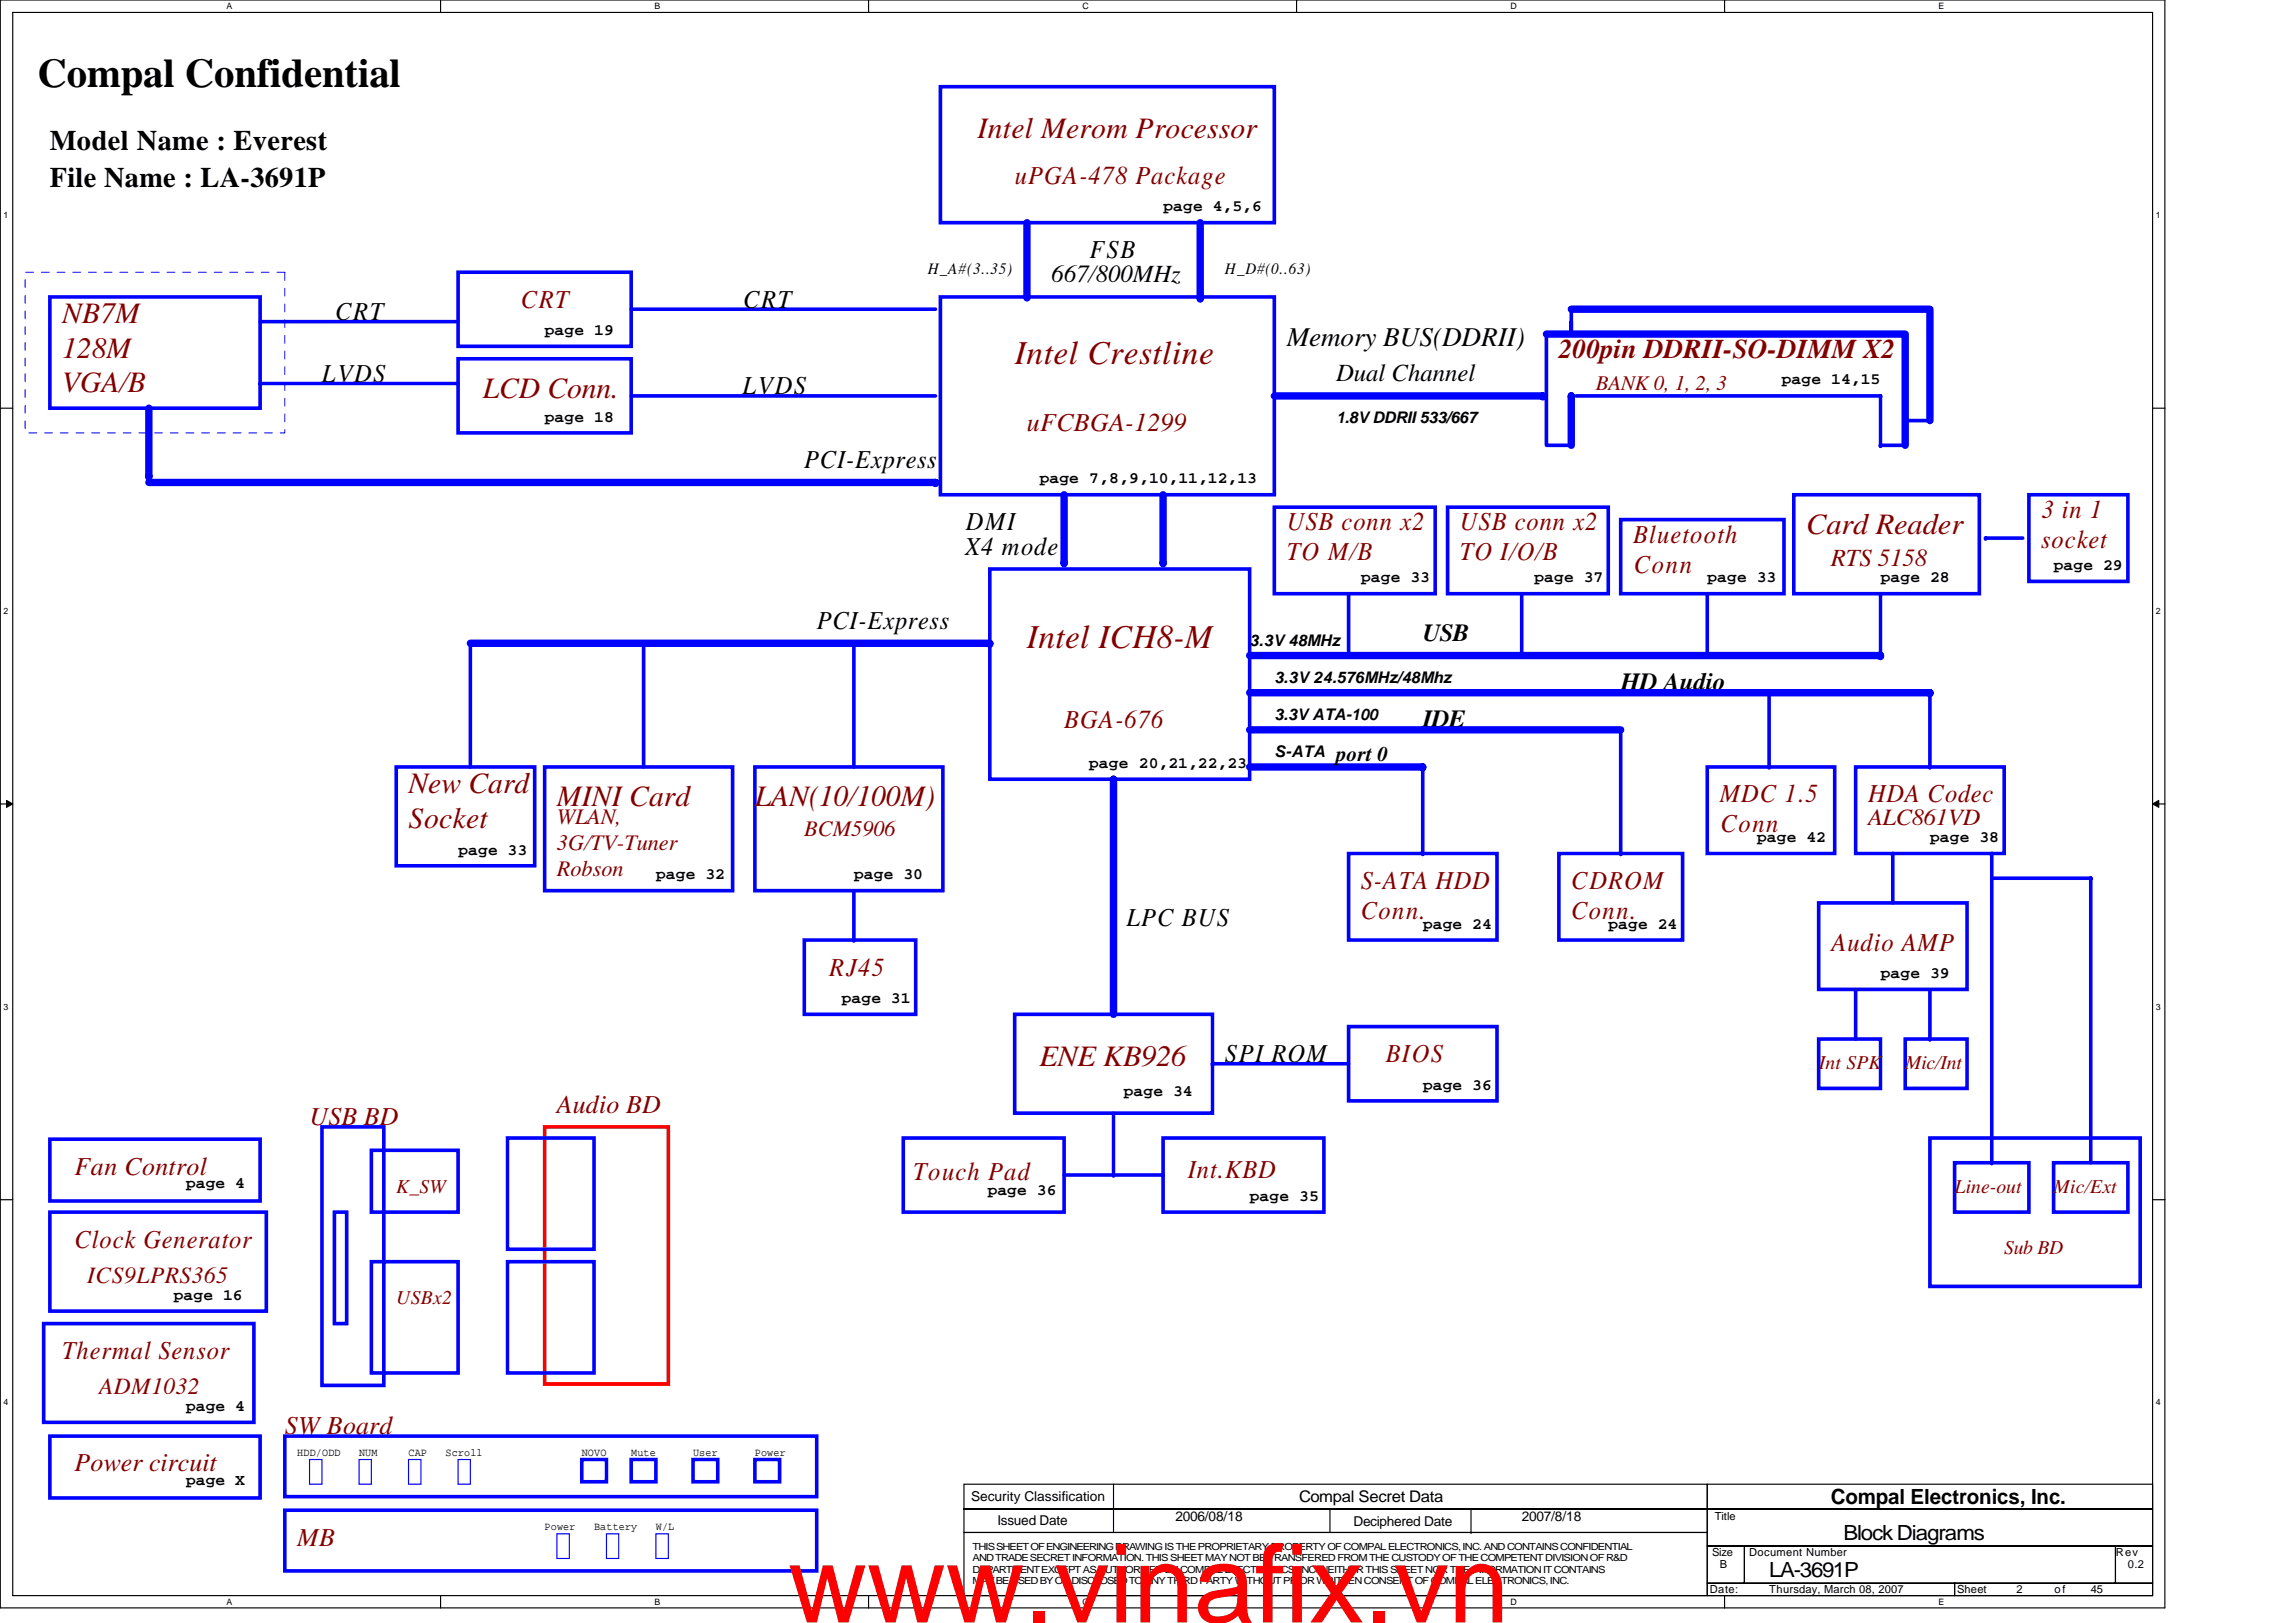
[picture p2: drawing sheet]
<svg xmlns="http://www.w3.org/2000/svg" width="297mm" height="210mm" viewBox="0 0 297 210" stroke-linecap="round" stroke-linejoin="round" font-family="sans-serif">
<defs><g id="words">
<text font-size="14.1" fill="#f00" x="102" y="209.9">www.vinafix.vn</text>
<text font-size="5.3" x="4.8" y="11.2">Compal Confidential</text>
<g font-size="4.3" fill="#800000">
<text x="131.3" y="47.1">Intel Crestline</text>
<text x="132.9" y="83.9">Intel ICH8-M</text>
</g>
<g font-size="3.8" fill="#800000">
<text x="126.5" y="17.8">Intel Merom Processor</text>
<text x="8" y="41.8">NB7M</text>
<text x="8" y="46.3">128M</text>
<text x="8" y="50.7">VGA/B</text>
<text x="62.5" y="51.4">LCD Conn.</text>
<text x="233.7" y="69">Card Reader</text>
<text x="52.8" y="102.7">New Card</text>
<text x="52.8" y="107.1">Socket</text>
<text x="72" y="104.2">MINI Card</text>
<text x="97.7" y="104.2">LAN(10/100M)</text>
<text x="134.5" y="137.9">ENE KB926</text>
</g>
<g font-size="3.7">
<text x="6.5" y="19.3">Model Name : Everest</text>
<text x="6.5" y="24.2">File Name : LA-3691P</text>
</g>
<text font-size="3.5" x="166.5" y="44.7">Memory BUS(DDRII)</text>
<text font-size="3.5" fill="#800000" x="201.7" y="46.4">200pin DDRII-SO-DIMM X2</text>
<g font-size="3.3" fill="#800000">
<text x="131.3" y="23.8">uPGA-478 Package</text>
<text x="67.4" y="39.8">CRT</text>
<text x="132.9" y="55.8">uFCBGA-1299</text>
<text x="166.5" y="68.6">USB conn x2</text>
<text x="188.9" y="68.6">USB conn x2</text>
<text x="211.3" y="70.2">Bluetooth</text>
<text x="264.1" y="70.9">socket</text>
<text x="264.1" y="67">3 in 1</text>
<text x="166.5" y="72.5">TO M/B</text>
<text x="188.9" y="72.5">TO I/O/B</text>
<text x="211.4" y="74.1">Conn</text>
<text x="137.7" y="94.2">BGA-676</text>
<text x="222.5" y="103.8">MDC 1.5</text>
<text x="222.6" y="107.7">Conn</text>
<text x="241.7" y="103.8">HDA Codec</text>
<text x="176.1" y="115">S-ATA HDD</text>
<text x="176.1" y="118.9">Conn.</text>
<text x="203.3" y="115">CDROM</text>
<text x="203.3" y="118.9">Conn.</text>
<text x="236.9" y="123">Audio AMP</text>
<text x="107.3" y="126.2">RJ45</text>
<text x="179.3" y="137.4">BIOS</text>
<text x="72" y="144">Audio BD</text>
<text x="40" y="145.6">USB BD</text>
<text x="9.6" y="152">Fan Control</text>
<text x="118.1" y="152.6">Touch Pad</text>
<text x="153.7" y="152.4">Int.KBD</text>
<text x="9.6" y="161.4">Clock Generator</text>
<text x="8" y="175.8">Thermal Sensor</text>
<text x="36.8" y="185.6">SW Board</text>
<text x="9.6" y="190.4">Power circuit</text>
<text x="38.5" y="200">MB</text>
</g>
<g font-size="3.3">
<text x="141" y="33.4">FSB</text>
<text x="43.4" y="41.4">CRT</text>
<text x="96.2" y="39.8">CRT</text>
<text x="41.7" y="49.4">LVDS</text>
<text x="96.1" y="51">LVDS</text>
<text x="104.1" y="60.6">PCI-Express</text>
<text x="124.9" y="71.8">X4 mode</text>
<text x="125" y="68.6">DMI</text>
<text x="105.7" y="81.4">PCI-Express</text>
<text x="145.7" y="119.8">LPC BUS</text>
<text x="158.5" y="137.4">SPI ROM</text>
</g>
<g font-size="3.2">
<text x="136.1" y="36.5">667/800MHz</text>
<text x="172.9" y="49.3">Dual Channel</text>
<text x="184.1" y="82.9">USB</text>
<text x="209.7" y="89.3">HD Audio</text>
<text x="184.1" y="94.1">IDE</text>
</g>
<text font-size="3.2" fill="#800000" x="236.9" y="73.3">RTS 5158</text>
<g font-size="3" fill="#800000">
<text x="241.7" y="106.7">ALC861VD</text>
<text x="11.3" y="165.9">ICS9LPRS365</text>
<text x="12.8" y="180.3">ADM1032</text>
</g>
<g font-size="2.9" fill="#800000">
<text x="72" y="106.6">WLAN,</text>
<text x="72" y="110">3G/TV-Tuner</text>
<text x="72" y="113.3">Robson</text>
<text x="104.1" y="108.2">BCM5906</text>
</g>
<text font-size="2.7" fill="#800000" x="206.5" y="50.4">BANK 0, 1, 2, 3</text>
<g font-size="2.7">
<text x="172.9" y="98.4">port 0</text>
<text x="236.9" y="194.5">Compal Electronics, Inc.</text>
<text x="238.5" y="199.3">Block Diagrams</text>
<text x="228.9" y="204.1">LA-3691P</text>
</g>
<g font-size="2.5" fill="#800000">
<text x="235.3" y="138.3">Int SPK</text>
<text x="246.5" y="138.3">Mic/Int</text>
<text x="51.3" y="154.3">K_SW</text>
<text x="252.9" y="154.3">Line-out</text>
<text x="265.7" y="154.3">Mic/Ext</text>
<text x="259.3" y="162.3">Sub BD</text>
<text x="51.3" y="168.7">USBx2</text>
</g>
<g font-size="2.1">
<text x="150.5" y="27.3">page 4,5,6</text>
<text x="120.1" y="35.5">H_A#(3..35)</text>
<text x="158.5" y="35.5">H_D#(0..63)</text>
<text x="70.5" y="43.3">page 19</text>
<text x="230.5" y="49.7">page 14,15</text>
<text x="70.5" y="54.5">page 18</text>
<text x="172.9" y="54.7">1.8V DDRII 533/667</text>
<text x="134.5" y="62.5">page 7,8,9,10,11,12,13</text>
<text x="176.1" y="75.4">page 33</text>
<text x="198.5" y="75.4">page 37</text>
<text x="220.9" y="75.4">page 33</text>
<text x="243.3" y="75.4">page 28</text>
<text x="265.7" y="73.7">page 29</text>
<text x="161.7" y="83.5">3.3V 48MHz</text>
<text x="164.9" y="88.3">3.3V 24.576MHz/48Mhz</text>
<text x="164.9" y="93.1">3.3V ATA-100</text>
<text x="140.9" y="99.4">page 20,21,22,23</text>
<text x="164.9" y="97.9">S-ATA</text>
<text x="59.3" y="110.6">page 33</text>
<text x="84.9" y="113.7">page 32</text>
<text x="110.5" y="113.7">page 30</text>
<text x="227.3" y="109">page 42</text>
<text x="249.7" y="109">page 38</text>
<text x="184.1" y="120.2">page 24</text>
<text x="208.1" y="120.2">page 24</text>
<text x="108.9" y="129.8">page 31</text>
<text x="243.3" y="126.6">page 39</text>
<text x="145.3" y="141.8">page 34</text>
<text x="184.1" y="141">page 36</text>
<text x="24" y="153.8">page 4</text>
<text x="127.7" y="154.6">page 36</text>
<text x="161.7" y="155.4">page 35</text>
<text x="22.5" y="168.2">page 16</text>
<text x="24" y="182.6">page 4</text>
<text x="24" y="192.2">page X</text>
<text x="168.1" y="194.4">Compal Secret Data</text>
</g>
<g font-size="1.8">
<text x="125.7" y="194.2">Security Classification</text>
<text x="129" y="197.3">Issued Date</text>
<text x="152.1" y="196.8">2006/08/18</text>
<text x="175.1" y="197.4">Deciphered Date</text>
<text x="196.9" y="196.8">2007/8/18</text>
</g>
<g font-size="1.4">
<text x="38.5" y="188.4">HDD/ODD</text>
<text x="46.5" y="188.4">NUM</text>
<text x="52.8" y="188.4">CAP</text>
<text x="57.7" y="188.4">Scroll</text>
<text x="75.3" y="188.4">NOVO</text>
<text x="81.7" y="188.4">Mute</text>
<text x="89.7" y="188.4">User</text>
<text x="97.7" y="188.4">Power</text>
<text x="70.5" y="198">Power</text>
<text x="76.9" y="198">Battery</text>
<text x="84.9" y="198">W/L</text>
<text x="221.8" y="196.7">Title</text>
<text x="221.5" y="201.3">Size</text>
<text x="222.5" y="202.9">B</text>
<text x="226.3" y="201.3">Document Number</text>
<text x="273.7" y="201.3">Rev</text>
<text x="275.3" y="202.9">0.2</text>
<text x="221.2" y="206.1">Date:</text>
<text x="228.9" y="206.1">Thursday, March 08, 2007</text>
<text x="253.2" y="206.1">Sheet</text>
<text x="260.9" y="206.1">2</text>
<text x="265.8" y="206.1">of</text>
<text x="270.5" y="206.1">45</text>
</g>
<g font-size="1.3">
<text x="125.8" y="200.5">THIS SHEET OF ENGINEERING DRAWING IS THE PROPRIETARY PROPERTY OF COMPAL ELECTRONICS, INC. AND CONTAINS CONFIDENTIAL</text>
<text x="125.8" y="202">AND TRADE SECRET INFORMATION. THIS SHEET MAY NOT BE TRANSFERED FROM THE CUSTODY OF THE COMPETENT DIVISION OF R&amp;D</text>
<text x="125.8" y="203.5">DEPARTMENT EXCEPT AS AUTHORIZED BY COMPAL ELECTRONICS, INC. NEITHER THIS SHEET NOR THE INFORMATION IT CONTAINS</text>
<text x="125.8" y="204.9">MAY BE USED BY OR DISCLOSED TO ANY THIRD PARTY WITHOUT PRIOR WRITTEN CONSENT OF COMPAL ELECTRONICS, INC.</text>
</g>
<g font-size="1.1">
<text x="29.3" y="1.2">A</text>
<text x="84.7" y="1.2">B</text>
<text x="140" y="1.2">C</text>
<text x="195.4" y="1.2">D</text>
<text x="250.8" y="1.2">E</text>
<text x=".4" y="28.2">1</text>
<text x="278.9" y="28.2">1</text>
<text x=".4" y="79.4">2</text>
<text x="278.9" y="79.4">2</text>
<text x=".4" y="130.6">3</text>
<text x="278.9" y="130.6">3</text>
<text x=".4" y="181.8">4</text>
<text x="278.9" y="181.8">4</text>
<text x="29.3" y="207.6">A</text>
<text x="84.7" y="207.6">B</text>
<text x="140" y="207.6">C</text>
<text x="195.4" y="207.6">D</text>
<text x="250.8" y="207.6">E</text>
</g>
</g></defs>
<path d="M0 0h280.1v208h-280.1zM1.6 1.6h276.9v204.8h-276.9z" fill="none" stroke="#000" stroke-width=".15"/>
<g fill="#fff">
<path d="M29.3 .2h.8v1.2h-.8z"/>
<path d="M29.3 206.6h.8v1.3h-.8z"/>
</g>
<path d="M57 0v1.6M57 206.4v1.6" fill="none" stroke="#000" stroke-width=".15"/>
<g fill="#fff">
<path d="M84.7 .2h.7v1.2h-.7z"/>
<path d="M84.7 206.6h.7v1.3h-.7z"/>
</g>
<path d="M112.4 0v1.6M112.4 206.4v1.6" fill="none" stroke="#000" stroke-width=".15"/>
<g fill="#fff">
<path d="M140 .2h.8v1.2h-.8z"/>
<path d="M140 206.6h.8v1.3h-.8z"/>
</g>
<path d="M167.7 0v1.6M167.7 206.4v1.6" fill="none" stroke="#000" stroke-width=".15"/>
<g fill="#fff">
<path d="M195.4 .2h.8v1.2h-.8z"/>
<path d="M195.4 206.6h.8v1.3h-.8z"/>
</g>
<path d="M223.1 0v1.6M223.1 206.4v1.6" fill="none" stroke="#000" stroke-width=".15"/>
<g fill="#fff">
<path d="M250.8 .2h.7v1.2h-.7z"/>
<path d="M250.8 206.6h.7v1.3h-.7z"/>
<path d="M.4 27.2h.7v1.3h-.7z"/>
<path d="M278.9 27.2h.6v1.3h-.6z"/>
<path d="M.4 78.4h.7v1.3h-.7z"/>
<path d="M278.9 78.4h.6v1.3h-.6z"/>
</g>
<path d="M0 52.8h1.6M278.5 52.8h1.6" fill="none" stroke="#000" stroke-width=".15"/>
<g fill="#fff">
<path d="M.4 129.6h.7v1.3h-.7z"/>
<path d="M278.9 129.6h.6v1.3h-.6z"/>
</g>
<path d="M0 104h1.6M278.5 104h1.6" fill="none" stroke="#000" stroke-width=".15"/>
<path d="M.8 103.5l.8 .5-.8 .5zM278.5 104l.8-.5v1z" fill="#000" stroke="#000" stroke-width=".13"/>
<g fill="#fff">
<path d="M.4 180.8h.7v1.3h-.7z"/>
<path d="M278.9 180.8h.6v1.3h-.6z"/>
</g>
<g fill="none" stroke="#000" stroke-width=".15">
<path d="M0 155.2h1.6M278.5 155.2h1.6M124.7 192h96.2v3.2h-96.2zM124.7 195.2h96.2v3.1h-96.2zM124.7 198.3h96.2v8.1h-96.2zM144.1 195.2h.1M144.1 195.2v3.1M144.1 192v3.2M172.1 195.2v3.1M190.3 198.3h.1M190.3 195.2v3.1M220.9 192h57.6v3.2h-57.6z"/>
<path d="M220.9 195.2h57.6v4.8h-57.6zM220.9 204.8h32v1.6h-32zM220.9 200h4.8v4.8h-4.8zM225.7 200h48v4.8h-48zM252.9 204.8h25.6v1.6h-25.6zM273.7 200h4.8v4.8h-4.8z"/>
</g>
<g fill="none" stroke="#00f" stroke-width=".47">
<path d="M121.7 11.2h43.2v17.6h-43.2zM6.5 38.4h27.2v14.4h-27.2zM59.3 35.2h22.4v9.6h-22.4zM121.7 38.4h43.2v25.6h-43.2zM33.7 41.6h25.6M33.7 49.6h.1M33.7 49.6h25.6M59.3 46.4h22.4v9.6h-22.4zM81.7 40h39.3M81.7 51.2h39.3M200.1 43.2v14.4h3.2M203.3 40v3.2v-1.6"/>
<path d="M203.9 51.2h39.4M243.3 57.6h.1M243.3 51.2h.1M243.3 57.6h3.2M243.3 51.2v6.4M246.5 54.4h.1M246.5 54.4h3.2M128.1 73.6h33.6v27.2h-33.6zM164.9 65.6h20.8v11.2h-20.8zM174.5 76.8v8M187.3 65.6h20.8v11.2h-20.8zM196.9 76.8v8"/>
<path d="M209.7 67.2h21.1v9.6h-21.1zM220.9 76.8v8M232.1 64h24v12.8h-24zM243.3 76.8v8M256.9 69.6h.1M256.9 69.6h4.8M262.5 64h12.8v11.2h-12.8zM51.3 99.2h17.9v12.8h-17.9zM60.9 83.2h.1M60.9 83.2v16M70.5 99.2h24.3v16h-24.3zM83.3 83.2v16"/>
<path d="M97.7 99.2h24.3v16h-24.3zM110.5 83.2v16M184.1 99.2v11.2M209.7 94.4v16M220.9 99.2h16.5v11.2h-16.5zM228.9 99.2h.1M228.9 89.6v9.6M240.1 99.2h19.2v11.2h-19.2zM249.7 99.2h.1M249.7 89.6v9.6M110.5 115.2v6.4M174.5 110.4h19.2v11.2h-19.2z"/>
<path d="M184.1 110.4h.1M201.7 110.4h16v11.2h-16zM209.7 110.4h.1M235.3 116.8h19.2v11.2h-19.2zM244.9 110.4v6.4M257.7 110.4v40M257.7 113.6h12.8M270.5 113.6v36.8M270.5 113.6h.1M104.1 121.6h14.4v9.6h-14.4zM110.5 121.6h.1M131.3 131.2h25.6v12.8h-25.6z"/>
<path d="M156.9 137.6h.1M156.9 137.6h17.6M174.5 132.8h19.2v9.6h-19.2zM235.3 134.4h8v6.4h-8zM240.1 128v6.4M246.5 134.4h8v6.4h-8zM249.7 134.4h.1M249.7 128v6.4M6.5 147.4h27.2v8h-27.2zM6.5 156.8h28v12.8h-28zM41.7 145.8h8v33.4h-8zM43.3 156.8h1.5v14.4h-1.5z"/>
<path d="M48 148.8h11.3v8h-11.3zM65.7 147.2h11.2v14.4h-11.2zM116.9 147.2h20.8v9.6h-20.8zM137.7 152h12.8M144.1 152h.1M144.1 144v8M150.5 147.2h20.8v9.6h-20.8zM150.5 152h.1M249.7 147.2h27.2v19.2h-27.2zM252.9 150.4h9.6v6.4h-9.6zM257.7 150.4h.1M265.7 150.4h9.6v6.4h-9.6z"/>
<path d="M5.6 171.2h27.2v12.8h-27.2zM48 163.2h11.3v14.4h-11.3zM65.7 163.2h11.2v14.4h-11.2zM6.5 185.8h27.2v8h-27.2zM36.8 185.8h68.9v7.8h-68.9zM36.8 195.4h68.9v7.8h-68.9zM75.3 188.8h3.2v2.9h-3.2zM81.7 188.8h3.2v2.9h-3.2zM89.7 188.8h3.2v2.9h-3.2zM97.7 188.8h3.2v2.9h-3.2z"/>
</g>
<g fill="none" stroke="#00f" stroke-width=".95">
<path d="M132.9 38.4h.1M132.9 28.8v9.6M155.3 38.6h.1M155.3 28.8v9.8M19.3 52.8v8.8M164.9 51.2h34.7M199.6 51.2h.1M200.1 43.2h46.4v14.4M203.3 51.2h.1M203.3 40h46.4v14.4M203.3 51.2v6.4M19.3 61.6h.1"/>
<path d="M19.3 62.4h101.7M121 62.4h.1M137.7 72.8h.1M137.7 64v8.8M150.5 72.8h.1M150.5 64v8.8M60.9 83.2h67.2M128.1 83.2h.1M161.7 94.4h48M161.7 99.2h22.4M161.7 89.6h88M161.7 84.8h81.6"/>
<path d="M184.1 99.2h.1M243.3 84.8h.1M249.7 89.6h.1M144.1 100.8h.1M144.1 100.8v30.4"/>
</g>
<path d="M3.3 35.2h33.5v20.8h-33.5z" fill="none" stroke="#00f" stroke-width=".13" stroke-dasharray="1 1 1 1 1 1 1 1"/>
<path d="M40 188.8h1.7v3.2h-1.7zM46.5 188.8h1.5v3.2h-1.5zM52.8 188.8h1.7v3.2h-1.7zM59.3 188.8h1.6v3.2h-1.6zM72 198.4h1.7v3.2h-1.7zM78.5 198.4h1.5v3.2h-1.5zM84.9 198.4h1.6v3.2h-1.6z" fill="none" stroke="#00f" stroke-width=".15"/>
<path d="M70.5 145.8h16v33.3h-16z" fill="none" stroke="#f00" stroke-width=".47"/>
<use href="#words"/>
</svg>
